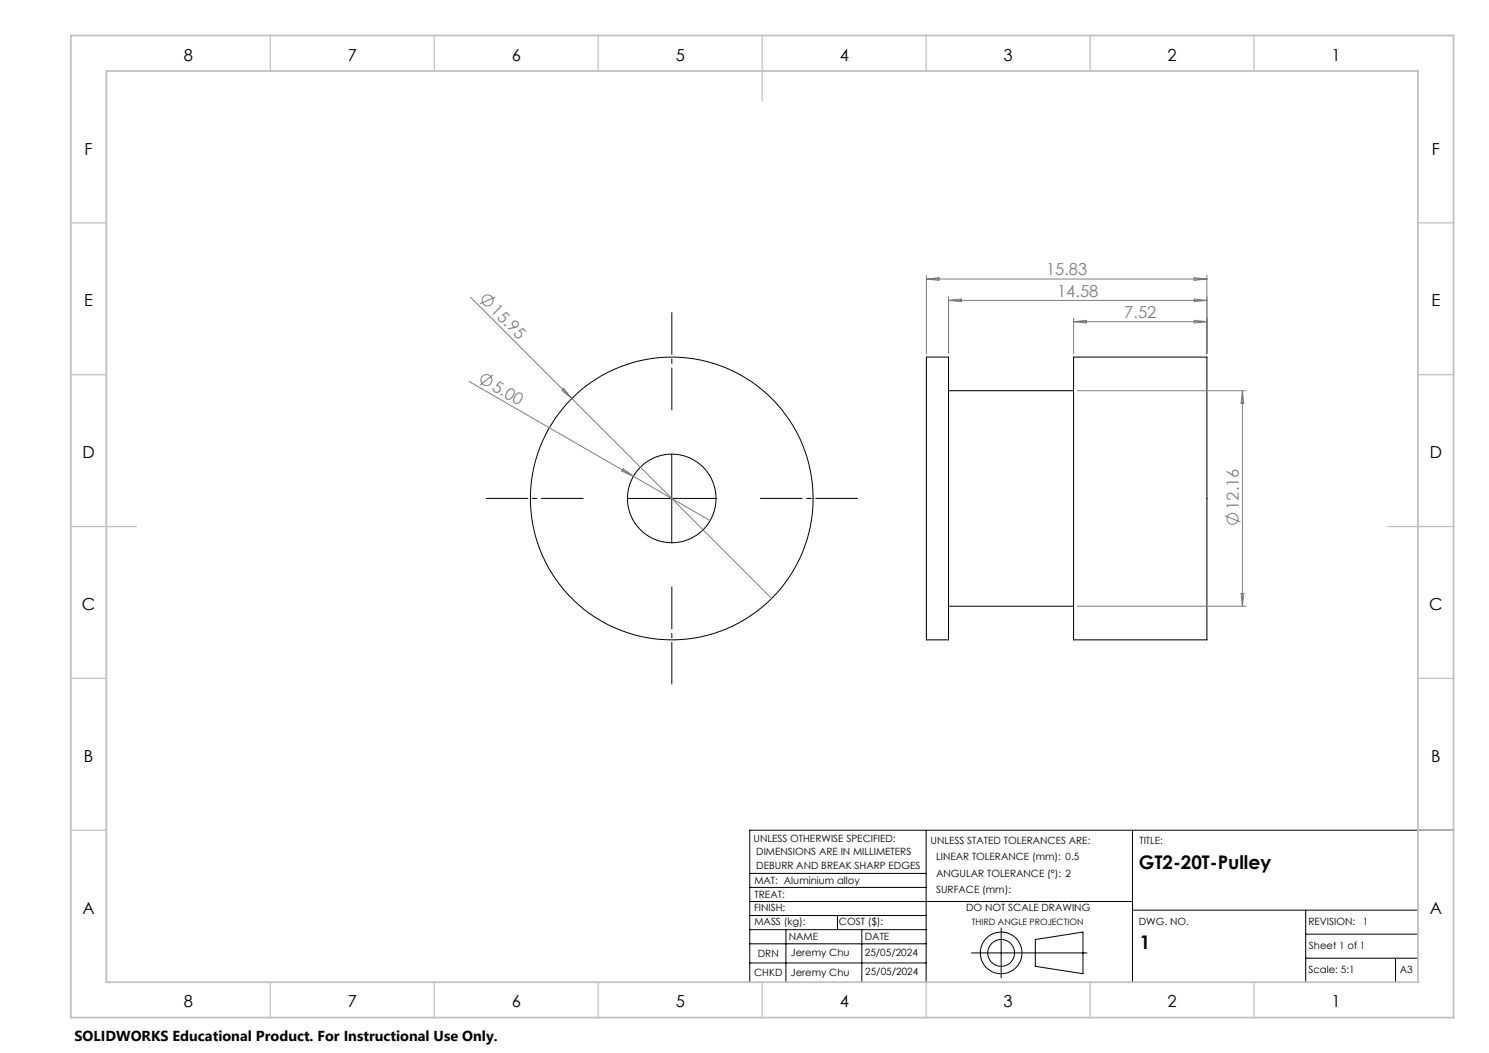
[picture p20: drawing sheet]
<svg xmlns="http://www.w3.org/2000/svg" width="420mm" height="297mm" viewBox="0 0 420 297" stroke-linecap="round" stroke-linejoin="round" font-family="sans-serif">
<defs><g id="words">
<g font-size="5.3">
<text x="321.3" y="245.2">GT2-20T-Pulley</text>
<text x="321.5" y="267.8">1</text>
</g>
<g font-size="4.7">
<text x="51.8" y="17.2">8</text>
<text x="98.1" y="17.2">7</text>
<text x="144.3" y="17.2">6</text>
<text x="190.6" y="17.2">5</text>
<text x="236.8" y="17.2">4</text>
<text x="283.1" y="17.2">3</text>
<text x="329.3" y="17.2">2</text>
<text x="375.6" y="17.2">1</text>
<text x="23.9" y="43.6">F</text>
<text x="403.9" y="43.6">F</text>
<text x="23.8" y="86.4">E</text>
<text x="403.8" y="86.4">E</text>
<text x="23.3" y="129.3">D</text>
<text x="403.3" y="129.3">D</text>
<text x="23.1" y="172.1">C</text>
<text x="403.1" y="172.1">C</text>
<text x="23.7" y="214.9">B</text>
<text x="403.7" y="214.9">B</text>
<text x="23.3" y="257.8">A</text>
<text x="403.3" y="257.8">A</text>
<text x="51.8" y="284.2">8</text>
<text x="98.1" y="284.2">7</text>
<text x="144.3" y="284.2">6</text>
<text x="190.6" y="284.2">5</text>
<text x="236.8" y="284.2">4</text>
<text x="283.1" y="284.2">3</text>
<text x="329.3" y="284.2">2</text>
<text x="375.6" y="284.2">1</text>
</g>
<g font-size="4.7" fill="#808080">
<text x="295.1" y="77.7">15.83</text>
<text x="298.2" y="83.7">14.58</text>
<text x="138.2" y="87.7" transform="rotate(45 138.2 87.7)">15.95</text>
<text x="317.1" y="89.7">7.52</text>
<text x="138.6" y="109.9" transform="rotate(30 138.6 109.9)">5.00</text>
<text x="349.4" y="143.8" transform="rotate(-90 349.4 143.8)">12.16</text>
</g>
<text font-size="4.1" x="21" y="293.7">SOLIDWORKS Educational Product. For Instructional Use Only.</text>
<g font-size="2.8">
<text x="212.5" y="237.4">UNLESS OTHERWISE SPECIFIED:</text>
<text x="262.5" y="238">UNLESS STATED TOLERANCES ARE:</text>
<text x="321.4" y="238">TITLE:</text>
<text x="213.3" y="245">DEBURR AND BREAK SHARP EDGES</text>
<text x="213.3" y="241.2">DIMENSIONS ARE IN MILLIMETERS</text>
<text x="264" y="242.5">LINEAR TOLERANCE (mm): 0.5</text>
<text x="212.8" y="249.3">MAT: Aluminium alloy</text>
<text x="264" y="251.8">SURFACE (mm):</text>
<text x="264" y="247.3">ANGULAR TOLERANCE (°): 2</text>
<text x="212.7" y="256.9">FINISH:</text>
<text x="212.9" y="253.2">TREAT:</text>
<text x="272.5" y="256.9">DO NOT SCALE DRAWING</text>
<text x="212.8" y="261">MASS (kg):</text>
<text x="236.6" y="261">COST ($):</text>
<text x="321.2" y="261">DWG. NO.</text>
<text x="369.1" y="261">REVISION:</text>
<text x="384.4" y="261">1</text>
<text x="213.8" y="269.9">DRN</text>
<text x="222.5" y="265.2">NAME</text>
<text x="223.1" y="269.8">Jeremy Chu</text>
<text x="243.9" y="269.7">25/05/2024</text>
<text x="243.9" y="265.1">DATE</text>
<text x="369.2" y="267.8">Sheet 1 of 1</text>
<text x="212.7" y="275.4">CHKD</text>
<text x="223.1" y="275.3">Jeremy Chu</text>
<text x="244.1" y="275.1">25/05/2024</text>
<text x="369.1" y="274.5">Scale: 5:1</text>
<text x="394.8" y="274.5">A3</text>
</g>
<text font-size="2.5" x="274.2" y="260.9">THIRD ANGLE PROJECTION</text>
</g></defs>
<g fill="none" stroke="#000" stroke-width=".28">
<path d="M261.3 100.7h6.2v79.8h-6.2zM267.5 110.2h35.3M302.8 100.7h37.6v79.8h-37.6zM189.5 128.1v25M177 140.6h25M267.5 171h35.3M261.2 234.2v42.8M319.4 234.2v42.8M400 234.2h-188.5v42.8M211.5 250.3h49.7M211.5 254.3h107.9M211.5 246.3h49.7"/>
<path d="M211.5 258.2h49.7M236.2 258.2v4M319.4 256.7h80.6M368.3 256.7v20.3M211.5 262.2h49.7M211.5 266.2h49.7M211.5 271.6h49.7M221.7 262.2v14.8M243.1 262.2v14.8M274 268.8h32.6M282.4 261.7v14.1M292 265l13.5-2.1v11.7l-13.5-2z"/>
<path d="M368.3 263.5h31.7M368.3 270.3h31.7M393.6 270.3v6.7"/>
<circle cx="189.5" cy="140.6" r="39.9"/>
<circle cx="189.5" cy="140.6" r="12.5"/>
<circle cx="282.4" cy="268.8" r="5.9"/>
<circle cx="282.4" cy="268.8" r="3.8"/>
</g>
<g fill="none" stroke="#808080" stroke-width=".28">
<path d="M261.3 77.7v22M261.3 78.7h79.1M261.3 78.7l3.5-.4v.8zM336.9 78.3l3.5 .4-3.5 .4zM340.4 77.7v22M132.8 83.9l28.5 28.5M139.7 83.8l-4.3 1.9M267.5 83.7v16M267.5 84.7h72.9M267.5 84.7l3.6-.4v.8zM302.8 89.7v10M302.8 90.7h37.6"/>
<path d="M302.8 90.7l3.6-.4v.8zM336.9 84.3l3.5 .4-3.5 .4zM336.9 90.3l3.5 .4-3.5 .4zM132.3 107.6l68 39.3M139.1 105.7l-3.8 3M158.5 110.1l.5-.5 2.3 2.8zM161.3 112.4l56.4 56.4M303.8 110.2h47.6M350.4 110.2v60.8M350.4 110.2l.4 3.5h-.7zM175.8 132.2l2.8 2.1-3.2-1.4zM345.4 145.4l4.5 1.8"/>
<path d="M303.8 171h47.6M350.1 167.4h.7l-.4 3.6z"/>
<circle cx="137.6" cy="84.7" r="1.55"/>
<circle cx="137.2" cy="107.2" r="1.56"/>
<circle cx="347.7" cy="146.3" r="1.55"/>
</g>
<path d="M189.5 115.6v-27.4M164.5 140.6h-27.4M214.5 140.6h27.4M189.5 165.6v27.3" fill="none" stroke="#000" stroke-width=".28" stroke-dasharray="15.2 1.3 1.3 1.3" stroke-dashoffset="3.5"/>
<path d="M400 234.2h10" fill="none" stroke="#000" stroke-width=".35"/>
<g fill="none" stroke="#c0c0c0" stroke-width=".35">
<path d="M76.2 10v10M122.5 10v10M168.7 10v10M215 10v18.5M261.2 10v10M307.5 10v10M353.7 10v10M20 62.9h10M400 62.9h10M20 105.7h10M400 105.7h10M20 148.5h18.5"/>
<path d="M391.5 148.5h18.5M20 191.3h10M400 191.3h10M20 234.2h10M400 234.2h10M76.2 277v10M122.5 277v10M168.7 277v10M215 277v10M261.2 277v10M307.5 277v10M353.7 277v10"/>
</g>
<path d="M20 10h390v277h-390zM30 20h370v257h-370z" fill="none" stroke="#c0c0c0" stroke-width=".5"/>
<use href="#words"/>
</svg>
